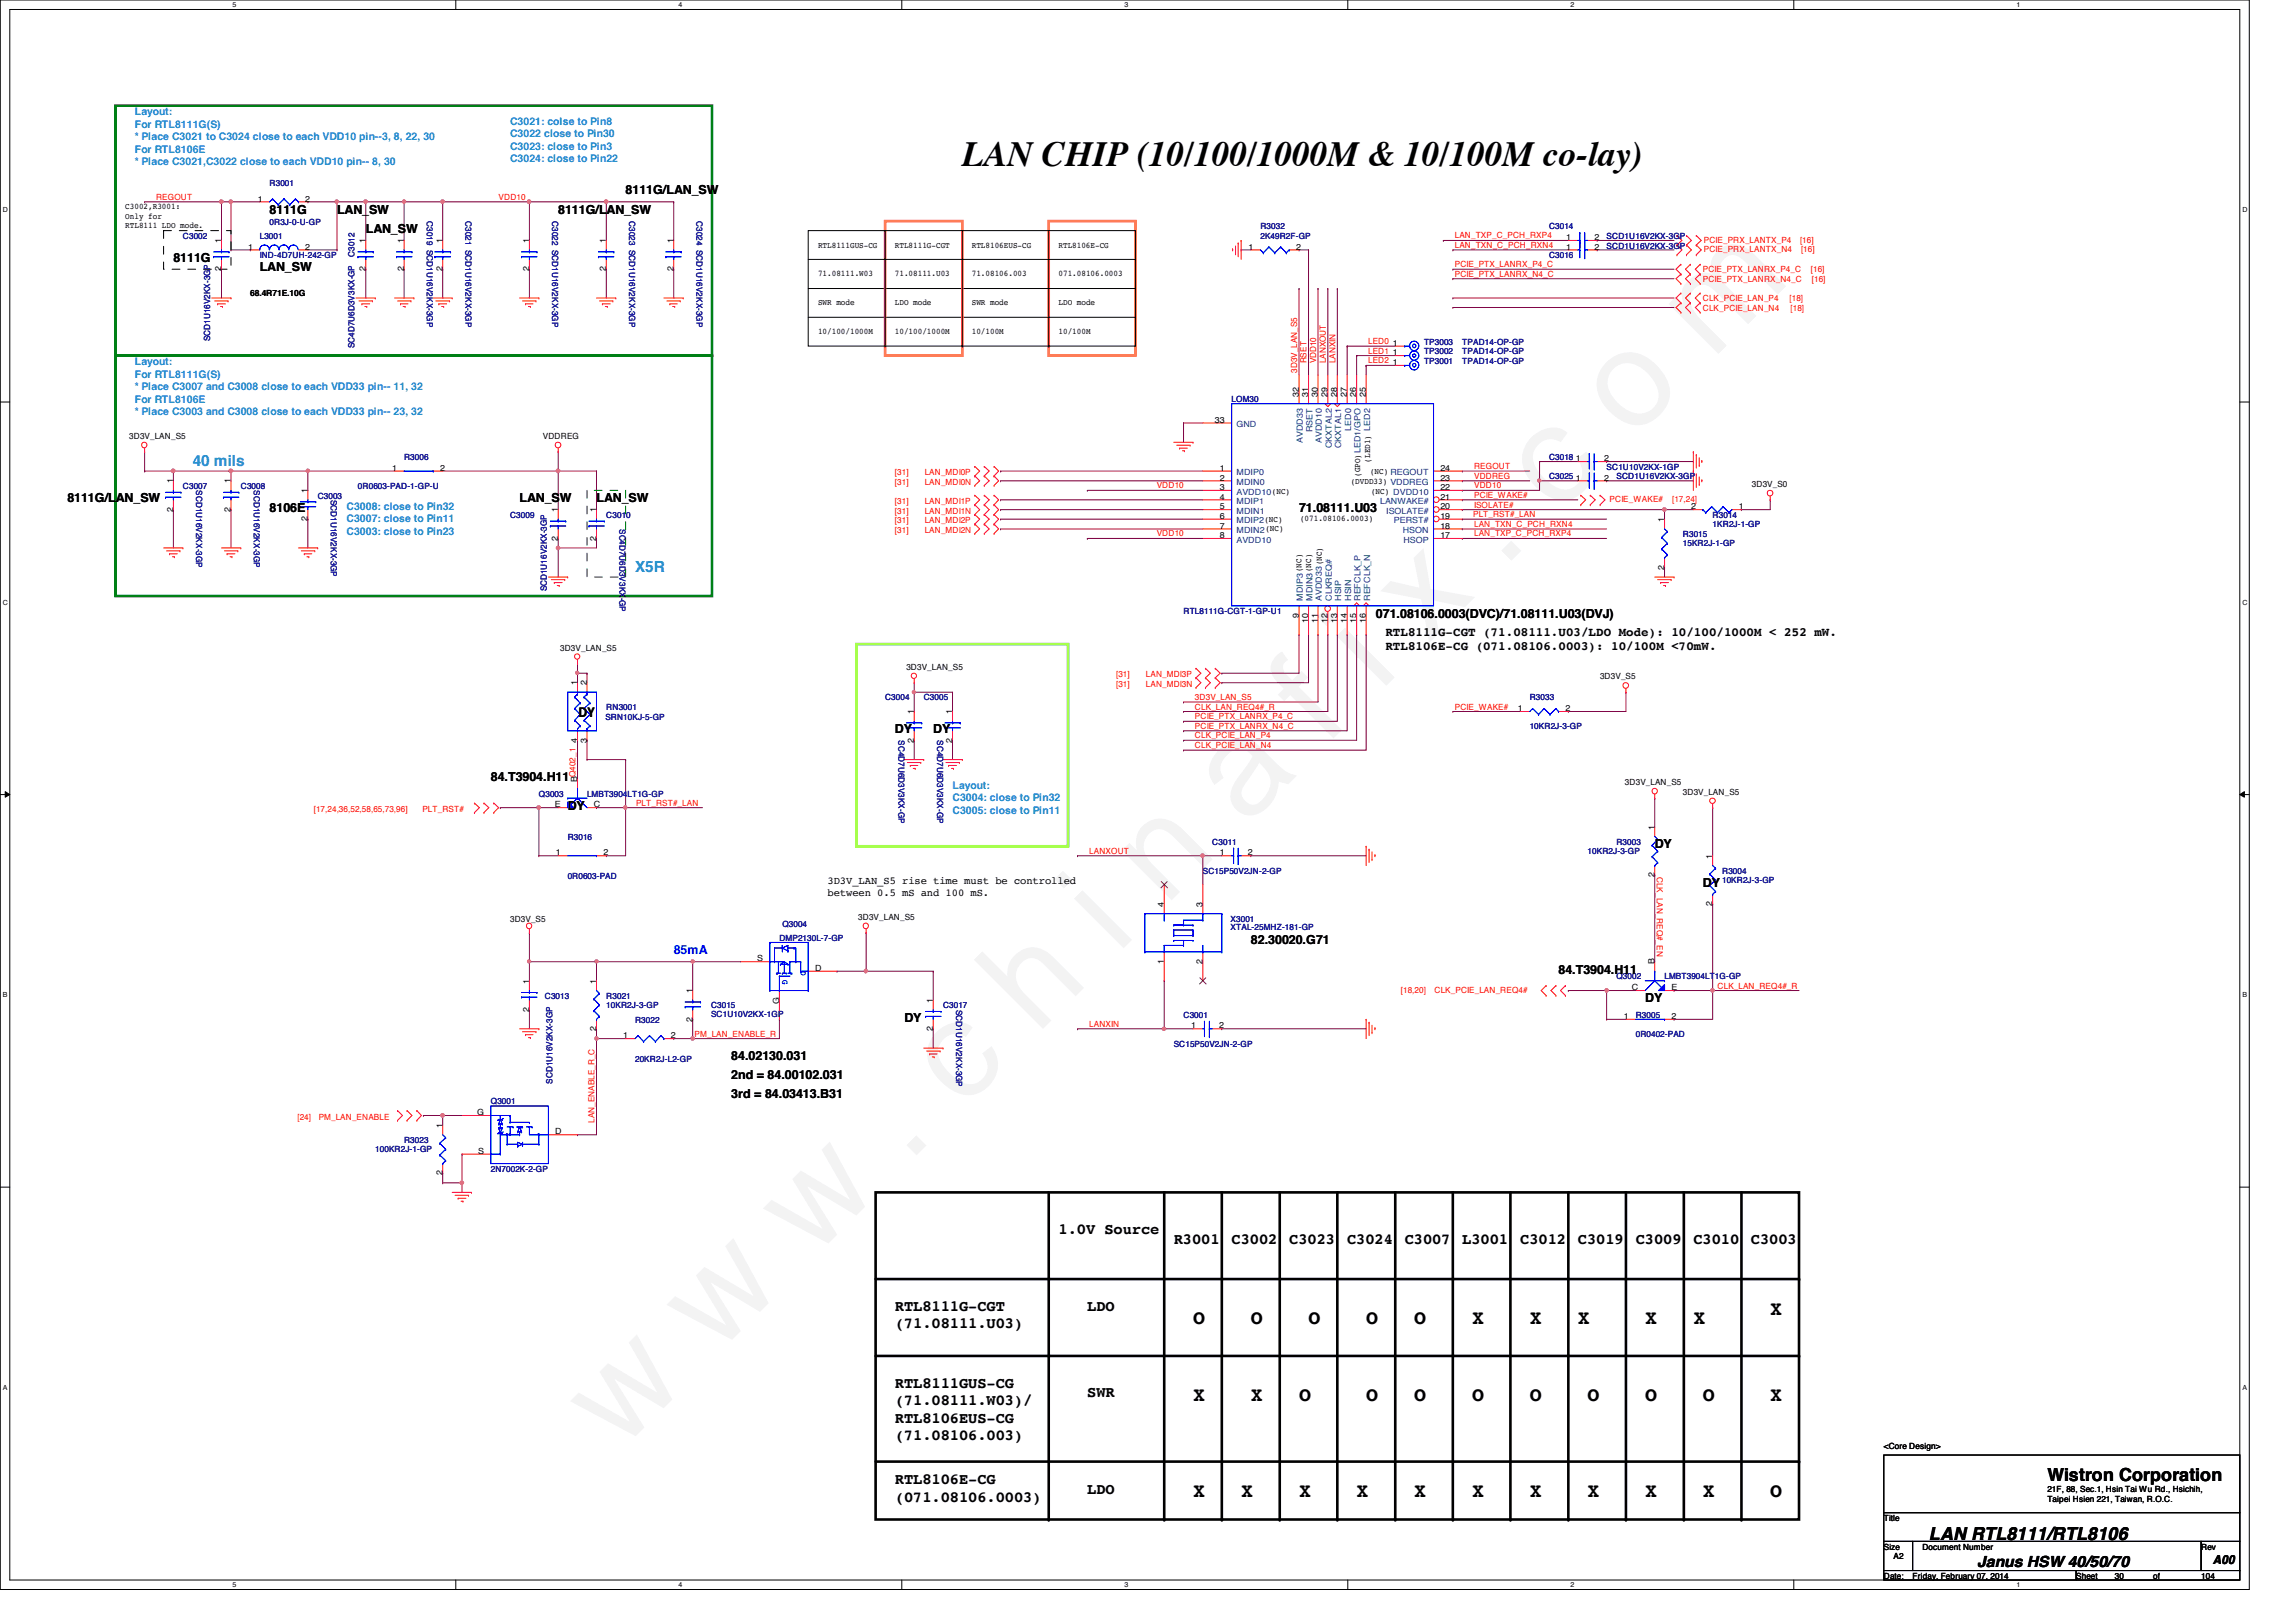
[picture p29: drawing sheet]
<svg xmlns="http://www.w3.org/2000/svg" width="297mm" height="210mm" viewBox="0 0 297 210" stroke-linecap="round" stroke-linejoin="round" font-family="sans-serif">
<defs><g id="words">
<text font-size="17.6" fill="#f0f" x="80.1" y="188" transform="rotate(-45 80.1 188)">w w w . c h i n a f i x . c o m</text>
<text font-size="4.6" x="124.5" y="21.5">LAN CHIP (10/100/1000M &amp; 10/100M co-lay)</text>
<g font-size="2.6">
<text x="154.3" y="171.4">O</text>
<text x="161.8" y="171.4">O</text>
<text x="169.3" y="171.4">O</text>
<text x="176.7" y="171.4">O</text>
<text x="183" y="171.4">O</text>
<text x="190.5" y="171.4">X</text>
<text x="197.9" y="171.4">X</text>
<text x="204.1" y="171.4">X</text>
<text x="212.9" y="171.4">X</text>
<text x="219.1" y="171.4">X</text>
<text x="229" y="170.1">X</text>
<text x="154.3" y="181.3">X</text>
<text x="161.8" y="181.3">X</text>
<text x="168.1" y="181.3">O</text>
<text x="176.7" y="181.3">O</text>
<text x="183" y="181.3">O</text>
<text x="190.5" y="181.3">O</text>
<text x="197.9" y="181.3">O</text>
<text x="205.4" y="181.3">O</text>
<text x="212.8" y="181.3">O</text>
<text x="220.3" y="181.3">O</text>
<text x="229" y="181.3">X</text>
<text x="154.3" y="193.8">X</text>
<text x="160.6" y="193.8">X</text>
<text x="168.1" y="193.8">X</text>
<text x="175.5" y="193.8">X</text>
<text x="183" y="193.8">X</text>
<text x="190.5" y="193.8">X</text>
<text x="197.9" y="193.8">X</text>
<text x="205.4" y="193.8">X</text>
<text x="212.9" y="193.8">X</text>
<text x="220.3" y="193.8">X</text>
<text x="229" y="193.8">O</text>
</g>
<g font-size="2.3">
<text x="264.9" y="191.7">Wistron Corporation</text>
<text x="249.6" y="199.3">LAN RTL8111/RTL8106</text>
</g>
<g font-size="2" fill="#0080ff">
<text x="24.9" y="60.3">40 mils</text>
<text x="82.2" y="74">X5R</text>
</g>
<g font-size="2">
<text x="74.8" y="92.8">DY</text>
<text x="136.9" y="159.7">1.0V Source</text>
<text x="151.8" y="161">R3001</text>
<text x="159.3" y="161">C3002</text>
<text x="166.8" y="161">C3023</text>
<text x="174.3" y="161">C3024</text>
<text x="181.7" y="161">C3007</text>
<text x="189.2" y="161">L3001</text>
<text x="196.7" y="161">C3012</text>
<text x="204.1" y="161">C3019</text>
<text x="211.6" y="161">C3009</text>
<text x="219.1" y="161">C3010</text>
<text x="226.5" y="161">C3003</text>
<text x="115.8" y="169.7">RTL8111G-CGT</text>
<text x="115.8" y="171.9">(71.08111.U03)</text>
<text x="140.7" y="169.7">LDO</text>
<text x="115.8" y="179.6">RTL8111GUS-CG</text>
<text x="115.8" y="181.9">(71.08111.W03)/</text>
<text x="115.8" y="184.1">RTL8106EUS-CG</text>
<text x="140.7" y="180.8">SWR</text>
<text x="115.8" y="186.4">(71.08106.003)</text>
<text x="115.8" y="192.1">RTL8106E-CG</text>
<text x="115.8" y="194.3">(071.08106.0003)</text>
<text x="140.7" y="193.3">LDO</text>
<text x="255.8" y="202.7">Janus HSW 40/50/70</text>
</g>
<g font-size="1.6">
<text x="34.9" y="27.6">8111G</text>
<text x="43.6" y="27.6">LAN_SW</text>
<text x="72.2" y="27.6">8111G/LAN_SW</text>
<text x="80.9" y="25.1">8111G/LAN_SW</text>
<text x="22.4" y="33.9">8111G</text>
<text x="33.6" y="35.1">LAN_SW</text>
<text x="47.3" y="30.1">LAN_SW</text>
<text x="8.7" y="65">8111G/LAN_SW</text>
<text x="67.2" y="65">LAN_SW</text>
<text x="77.2" y="65">LAN_SW</text>
<text x="34.9" y="66.2">8106E</text>
<text x="168.1" y="66.2">71.08111.U03</text>
<text x="178" y="79.9">071.08106.0003(DVC)/71.08111.U03(DVJ)</text>
<text x="179.2" y="82.3">RTL8111G-CGT (71.08111.U03/LDO Mode): 10/100/1000M &lt; 252 mW.</text>
<text x="179.2" y="84.1">RTL8106E-CG (071.08106.0003): 10/100M &lt;70mW.</text>
<text x="115.8" y="94.9">DY</text>
<text x="120.7" y="94.9">DY</text>
<text x="63.5" y="101.1">84.T3904.H11</text>
<text x="73.4" y="104.8">DY</text>
<text x="214.1" y="109.8">DY</text>
<text x="220.3" y="114.8">DY</text>
<text x="161.8" y="122.2">82.30020.G71</text>
<text x="201.6" y="126">84.T3904.H11</text>
<text x="212.8" y="129.7">DY</text>
<text x="94.6" y="137.2">84.02130.031</text>
<text x="117" y="132.2">DY</text>
<text x="94.6" y="139.7">2nd = 84.00102.031</text>
<text x="94.6" y="142.2">3rd = 84.03413.B31</text>
<text x="286.3" y="202.4">A00</text>
</g>
<text font-size="1.6" fill="#00f" x="87.2" y="123.5">85mA</text>
<g font-size="1.4" fill="#0080ff">
<text x="17.4" y="14.9">Layout:</text>
<text x="17.4" y="16.6">For RTL8111G(S)</text>
<text x="66" y="16.2">C3021: colse to Pin8</text>
<text x="66" y="17.8">C3022 close to Pin30</text>
<text x="17.4" y="18.2">* Place C3021 to C3024 close to each VDD10 pin--3, 8, 22, 30</text>
<text x="17.4" y="19.8">For RTL8106E</text>
<text x="17.4" y="21.4">* Place C3021,C3022 close to each VDD10 pin-- 8, 30</text>
<text x="66" y="19.4">C3023: close to Pin3</text>
<text x="66" y="21">C3024: close to Pin22</text>
<text x="17.4" y="47.3">Layout:</text>
<text x="17.4" y="48.9">For RTL8111G(S)</text>
<text x="17.4" y="50.5">* Place C3007 and C3008 close to each VDD33 pin-- 11, 32</text>
<text x="17.4" y="52.1">For RTL8106E</text>
<text x="17.4" y="53.7">* Place C3003 and C3008 close to each VDD33 pin-- 23, 32</text>
<text x="44.8" y="66">C3008: close to Pin32</text>
<text x="44.8" y="67.6">C3007: close to Pin11</text>
<text x="44.8" y="69.2">C3003: close to Pin23</text>
<text x="123.2" y="102.1">Layout:</text>
<text x="123.2" y="103.7">C3004: close to Pin32</text>
<text x="123.2" y="105.3">C3005: close to Pin11</text>
</g>
<g font-size="1.4">
<text x="107.1" y="114.4">3D3V_LAN_S5 rise time must be controlled</text>
<text x="107.1" y="115.9">between 0.5 mS and 100 mS.</text>
</g>
<g font-size="1.1">
<text x="16.2" y="27.1">C3002,R3001:</text>
<text x="16.2" y="28.3">Only for</text>
<text x="16.2" y="29.5">RTL8111 LDO mode.</text>
<text x="33.4" y="26.1">1</text>
<text x="39.5" y="26.1">2</text>
<text x="28.6" y="35.1" transform="rotate(-90 28.6 35.1)">2</text>
<text x="28.6" y="31.5" transform="rotate(-90 28.6 31.5)">1</text>
<text x="32.1" y="32.3">1</text>
<text x="39.5" y="32.3">2</text>
<text x="47.3" y="35.1" transform="rotate(-90 47.3 35.1)">2</text>
<text x="47.3" y="31.5" transform="rotate(-90 47.3 31.5)">1</text>
<text x="52.2" y="35.1" transform="rotate(-90 52.2 35.1)">2</text>
<text x="52.2" y="31.5" transform="rotate(-90 52.2 31.5)">1</text>
<text x="57.2" y="35.1" transform="rotate(-90 57.2 35.1)">2</text>
<text x="57.2" y="31.5" transform="rotate(-90 57.2 31.5)">1</text>
<text x="68.4" y="35.1" transform="rotate(-90 68.4 35.1)">2</text>
<text x="68.4" y="31.5" transform="rotate(-90 68.4 31.5)">1</text>
<text x="78.4" y="35.1" transform="rotate(-90 78.4 35.1)">2</text>
<text x="78.4" y="31.5" transform="rotate(-90 78.4 31.5)">1</text>
<text x="87.1" y="35.1" transform="rotate(-90 87.1 35.1)">2</text>
<text x="87.1" y="31.5" transform="rotate(-90 87.1 31.5)">1</text>
<text x="105.8" y="32">RTL8111GUS-CG</text>
<text x="105.8" y="35.8">71.08111.W03</text>
<text x="115.8" y="32">RTL8111G-CGT</text>
<text x="115.8" y="35.8">71.08111.U03</text>
<text x="125.7" y="32">RTL8106EUS-CG</text>
<text x="125.7" y="35.8">71.08106.003</text>
<text x="136.9" y="32">RTL8106E-CG</text>
<text x="136.9" y="35.8">071.08106.0003</text>
<text x="161.5" y="32.3">1</text>
<text x="167.7" y="32.3">2</text>
<text x="202.6" y="31.1">1</text>
<text x="202.6" y="32.3">1</text>
<text x="206.3" y="31.1">2</text>
<text x="206.3" y="32.3">2</text>
<text x="32.4" y="38.4">68.4R71E.10G</text>
<text x="105.8" y="39.5">SWR mode</text>
<text x="115.8" y="39.5">LDO mode</text>
<text x="125.7" y="39.5">SWR mode</text>
<text x="136.9" y="39.5">LDO mode</text>
<text x="105.8" y="43.2">10/100/1000M</text>
<text x="115.8" y="43.2">10/100/1000M</text>
<text x="125.7" y="43.2">10/100M</text>
<text x="136.9" y="43.2">10/100M</text>
<text x="180.2" y="47.2">1</text>
<text x="180.2" y="46">1</text>
<text x="180.2" y="44.7">1</text>
<text x="168" y="51.4" transform="rotate(-90 168 51.4)">32</text>
<text x="169.2" y="51.4" transform="rotate(-90 169.2 51.4)">31</text>
<text x="170.5" y="51.4" transform="rotate(-90 170.5 51.4)">30</text>
<text x="171.7" y="51.4" transform="rotate(-90 171.7 51.4)">29</text>
<text x="173" y="51.4" transform="rotate(-90 173 51.4)">28</text>
<text x="174.2" y="51.4" transform="rotate(-90 174.2 51.4)">27</text>
<text x="175.5" y="51.4" transform="rotate(-90 175.5 51.4)">26</text>
<text x="176.7" y="51.4" transform="rotate(-90 176.7 51.4)">25</text>
<text x="16.7" y="56.8">3D3V_LAN_S5</text>
<text x="70.2" y="56.8">VDDREG</text>
<text x="157.2" y="54.7">33</text>
<text x="177.2" y="59.9" transform="rotate(-90 177.2 59.9)">(LED1) LED2</text>
<text x="203.9" y="59.7">1</text>
<text x="207.5" y="59.7">2</text>
<text x="22.4" y="62.6" transform="rotate(-90 22.4 62.6)">1</text>
<text x="29.8" y="62.6" transform="rotate(-90 29.8 62.6)">1</text>
<text x="39.8" y="63.8" transform="rotate(-90 39.8 63.8)">1</text>
<text x="50.8" y="60.9">1</text>
<text x="56.9" y="60.9">2</text>
<text x="157.8" y="63.4">3</text>
<text x="157.8" y="60.9">1</text>
<text x="157.8" y="62.2">2</text>
<text x="157.8" y="64.6">4</text>
<text x="157.8" y="65.9">5</text>
<text x="174.7" y="62.7">(DVDD33) VDDREG</text>
<text x="176" y="61.7" transform="rotate(-90 176 61.7)">(GPO)LED1/GPO</text>
<text x="177.2" y="61.3">(NC) REGOUT</text>
<text x="177.4" y="63.9">(NC) DVDD10</text>
<text x="186.3" y="60.9">24</text>
<text x="186.3" y="62.2">23</text>
<text x="186.3" y="63.4">22</text>
<text x="186.3" y="65.9">20</text>
<text x="186.3" y="64.6">21</text>
<text x="203.9" y="62.2">1</text>
<text x="207.5" y="62.2">2</text>
<text x="218.8" y="65.9">2</text>
<text x="225" y="65.9">1</text>
<text x="226.6" y="63">3D3V_S0</text>
<text x="22.4" y="66.2" transform="rotate(-90 22.4 66.2)">2</text>
<text x="29.8" y="66.2" transform="rotate(-90 29.8 66.2)">2</text>
<text x="39.8" y="67.5" transform="rotate(-90 39.8 67.5)">2</text>
<text x="72.2" y="70" transform="rotate(-90 72.2 70)">2</text>
<text x="72.2" y="66.3" transform="rotate(-90 72.2 66.3)">1</text>
<text x="77.1" y="70" transform="rotate(-90 77.1 70)">2</text>
<text x="77.1" y="66.3" transform="rotate(-90 77.1 66.3)">1</text>
<text x="157.8" y="69.6">8</text>
<text x="157.8" y="67.1">6</text>
<text x="157.8" y="68.4">7</text>
<text x="168.2" y="67.4">(071.08106.0003)</text>
<text x="186.3" y="69.6">17</text>
<text x="186.3" y="68.4">18</text>
<text x="186.3" y="67.1">19</text>
<text x="215.3" y="67.6" transform="rotate(-90 215.3 67.6)">1</text>
<text x="215.3" y="73.7" transform="rotate(-90 215.3 73.7)">2</text>
<text x="168" y="79.9" transform="rotate(-90 168 79.9)">9</text>
<text x="169.2" y="80.6" transform="rotate(-90 169.2 80.6)">10</text>
<text x="170.5" y="80.6" transform="rotate(-90 170.5 80.6)">11</text>
<text x="171.7" y="80.6" transform="rotate(-90 171.7 80.6)">12</text>
<text x="173" y="80.6" transform="rotate(-90 173 80.6)">13</text>
<text x="174.2" y="80.6" transform="rotate(-90 174.2 80.6)">14</text>
<text x="175.5" y="80.6" transform="rotate(-90 175.5 80.6)">15</text>
<text x="176.7" y="80.6" transform="rotate(-90 176.7 80.6)">16</text>
<text x="72.5" y="84.2">3D3V_LAN_S5</text>
<text x="74.7" y="88.7" transform="rotate(-90 74.7 88.7)">1</text>
<text x="75.9" y="88.7" transform="rotate(-90 75.9 88.7)">2</text>
<text x="117.3" y="86.7">3D3V_LAN_S5</text>
<text x="207" y="87.9">3D3V_S5</text>
<text x="118.2" y="92.5" transform="rotate(-90 118.2 92.5)">1</text>
<text x="123.2" y="92.5" transform="rotate(-90 123.2 92.5)">1</text>
<text x="196.4" y="92">1</text>
<text x="202.5" y="92">2</text>
<text x="74.7" y="101.1" transform="rotate(-90 74.7 101.1)">BQ402_1</text>
<text x="74.7" y="96.1" transform="rotate(-90 74.7 96.1)">4</text>
<text x="75.9" y="96.1" transform="rotate(-90 75.9 96.1)">3</text>
<text x="118.2" y="96.1" transform="rotate(-90 118.2 96.1)">2</text>
<text x="123.2" y="96.1" transform="rotate(-90 123.2 96.1)">2</text>
<text x="210.2" y="101.6">3D3V_LAN_S5</text>
<text x="71.8" y="104.5">E</text>
<text x="76.8" y="104.5">C</text>
<text x="214" y="107.4" transform="rotate(-90 214 107.4)">1</text>
<text x="217.7" y="102.9">3D3V_LAN_S5</text>
<text x="71.9" y="110.7">1</text>
<text x="78.1" y="110.7">2</text>
<text x="157.8" y="110.7">1</text>
<text x="161.5" y="110.7">2</text>
<text x="214" y="113.5" transform="rotate(-90 214 113.5)">2</text>
<text x="221.5" y="111.1" transform="rotate(-90 221.5 111.1)">1</text>
<text x="66" y="119.3">3D3V_S5</text>
<text x="111" y="119">3D3V_LAN_S5</text>
<text x="150.6" y="117.3" transform="rotate(-90 150.6 117.3)">4</text>
<text x="155.6" y="117.3" transform="rotate(-90 155.6 117.3)">3</text>
<text x="221.5" y="117.3" transform="rotate(-90 221.5 117.3)">2</text>
<text x="98" y="124.4">S</text>
<text x="105.4" y="125.6">D</text>
<text x="150.6" y="124.7" transform="rotate(-90 150.6 124.7)">1</text>
<text x="155.6" y="124.7" transform="rotate(-90 155.6 124.7)">2</text>
<text x="214" y="124.8" transform="rotate(-90 214 124.8)">B</text>
<text x="68.4" y="130.9" transform="rotate(-90 68.4 130.9)">2</text>
<text x="68.4" y="127.3" transform="rotate(-90 68.4 127.3)">1</text>
<text x="77.1" y="127.3" transform="rotate(-90 77.1 127.3)">1</text>
<text x="89.6" y="128.5" transform="rotate(-90 89.6 128.5)">1</text>
<text x="100.8" y="130" transform="rotate(-90 100.8 130)">G</text>
<text x="120.7" y="129.8" transform="rotate(-90 120.7 129.8)">1</text>
<text x="210.1" y="131.9">1</text>
<text x="211.1" y="128.1">C</text>
<text x="216.2" y="128.1">E</text>
<text x="216.2" y="131.9">2</text>
<text x="77.1" y="133.4" transform="rotate(-90 77.1 133.4)">2</text>
<text x="80.6" y="134.4">1</text>
<text x="86.8" y="134.4">2</text>
<text x="89.6" y="132.2" transform="rotate(-90 89.6 132.2)">2</text>
<text x="120.7" y="133.4" transform="rotate(-90 120.7 133.4)">2</text>
<text x="154.1" y="133.1">1</text>
<text x="157.7" y="133.1">2</text>
<text x="57.2" y="146" transform="rotate(-90 57.2 146)">1</text>
<text x="61.7" y="144.3">G</text>
<text x="61.8" y="149.3">S</text>
<text x="71.8" y="146.8">D</text>
<text x="57.2" y="152.1" transform="rotate(-90 57.2 152.1)">2</text>
<text x="243.7" y="187.5">&lt;Core Design&gt;</text>
<text x="243.7" y="196.8">Title</text>
<text x="264.9" y="193.1">21F, 88, Sec.1, Hsin Tai Wu Rd., Hsichih,</text>
<text x="264.9" y="194.4">Taipei Hsien 221, Taiwan, R.O.C.</text>
<text x="243.7" y="200.5">Size</text>
<text x="245" y="201.8">A2</text>
<text x="248.7" y="200.5">Document Number</text>
<text x="284.8" y="200.5">Rev</text>
<text x="243.7" y="204.3">Date:</text>
<text x="247.4" y="204.3">Friday, February 07, 2014</text>
<text x="268.6" y="204.3">Sheet</text>
<text x="273.6" y="204.3">30</text>
<text x="278.6" y="204.3">of</text>
<text x="284.8" y="204.3">104</text>
</g>
<g font-size="1.1" fill="#f00">
<text x="20.2" y="25.9">REGOUT</text>
<text x="64.5" y="25.9">VDD10</text>
<text x="188.2" y="32.1">LAN_TXN_C_PCH_RXN4</text>
<text x="188.2" y="30.9">LAN_TXP_C_PCH_RXP4</text>
<text x="188.2" y="35.8">PCIE_PTX_LANRX_N4_C</text>
<text x="188.2" y="34.6">PCIE_PTX_LANRX_P4_C</text>
<text x="220.3" y="35.3">PCIE_PTX_LANRX_P4_C</text>
<text x="220.4" y="31.4">PCIE_PRX_LANTX_P4</text>
<text x="220.4" y="32.6">PCIE_PRX_LANTX_N4</text>
<text x="232.9" y="31.4">[16]</text>
<text x="233" y="32.6">[16]</text>
<text x="234.3" y="35.3">[16]</text>
<text x="220.3" y="36.5">PCIE_PTX_LANRX_N4_C</text>
<text x="220.3" y="40.3">CLK_PCIE_LAN_N4</text>
<text x="220.3" y="39">CLK_PCIE_LAN_P4</text>
<text x="231.5" y="39">[18]</text>
<text x="231.6" y="40.3">[18]</text>
<text x="234.4" y="36.5">[16]</text>
<text x="169" y="47" transform="rotate(-90 169 47)">RSET</text>
<text x="170.3" y="47" transform="rotate(-90 170.3 47)">VDD10</text>
<text x="171.5" y="47" transform="rotate(-90 171.5 47)">LANXOUT</text>
<text x="172.8" y="47" transform="rotate(-90 172.8 47)">LANXIN</text>
<text x="177" y="47">LED2</text>
<text x="177" y="44.5">LED0</text>
<text x="177" y="45.8">LED1</text>
<text x="167.8" y="48.3" transform="rotate(-90 167.8 48.3)">3D3V_LAN_S5</text>
<text x="115.8" y="65.3">[31]</text>
<text x="115.8" y="62.8">[31]</text>
<text x="115.8" y="61.5">[31]</text>
<text x="119.6" y="65.3">LAN_MDI1P</text>
<text x="119.6" y="62.8">LAN_MDI0N</text>
<text x="119.6" y="61.5">LAN_MDI0P</text>
<text x="149.6" y="63.2">VDD10</text>
<text x="190.7" y="62">VDDREG</text>
<text x="190.7" y="65.7">ISOLATE#</text>
<text x="190.7" y="60.7">REGOUT</text>
<text x="190.7" y="64.4">PCIE_WAKE#</text>
<text x="190.7" y="63.2">VDD10</text>
<text x="208.2" y="65">PCIE_WAKE#</text>
<text x="216.3" y="65">[17,24]</text>
<text x="115.8" y="66.5">[31]</text>
<text x="115.8" y="67.7">[31]</text>
<text x="115.8" y="69">[31]</text>
<text x="119.6" y="66.5">LAN_MDI1N</text>
<text x="119.6" y="67.7">LAN_MDI2P</text>
<text x="119.6" y="69">LAN_MDI2N</text>
<text x="149.6" y="69.4">VDD10</text>
<text x="190.6" y="66.9">PLT_RST#_LAN</text>
<text x="190.7" y="69.4">LAN_TXP_C_PCH_RXP4</text>
<text x="190.7" y="68.2">LAN_TXN_C_PCH_RXN4</text>
<text x="144.4" y="87.7">[31]</text>
<text x="144.4" y="88.9">[31]</text>
<text x="148.2" y="87.7">LAN_MDI3P</text>
<text x="148.2" y="88.9">LAN_MDI3N</text>
<text x="154.6" y="94.3">PCIE_PTX_LANRX_N4_C</text>
<text x="154.6" y="93.1">PCIE_PTX_LANRX_P4_C</text>
<text x="154.6" y="95.5">CLK_PCIE_LAN_P4</text>
<text x="154.6" y="91.8">CLK_LAN_REQ4#_R</text>
<text x="154.6" y="90.6">3D3V_LAN_S5</text>
<text x="188.2" y="91.8">PCIE_WAKE#</text>
<text x="154.6" y="96.8">CLK_PCIE_LAN_N4</text>
<text x="40.6" y="105.1">[17,24,36,52,58,65,73,96]</text>
<text x="54.6" y="105.1">PLT_RST#</text>
<text x="82.3" y="104.3">PLT_RST#_LAN</text>
<text x="140.9" y="110.5">LANXOUT</text>
<text x="214.3" y="113.5" transform="rotate(90 214.3 113.5)">CLK_LAN_REQ#_EN</text>
<text x="181.2" y="128.5">[18,20]</text>
<text x="185.6" y="128.5">CLK_PCIE_LAN_REQ4#</text>
<text x="222.2" y="127.9">CLK_LAN_REQ4#_R</text>
<text x="89.9" y="134.2">PM_LAN_ENABLE_R</text>
<text x="140.9" y="132.9">LANXIN</text>
<text x="38.5" y="144.9">[24]</text>
<text x="41.2" y="144.9">PM_LAN_ENABLE</text>
<text x="76.9" y="145.3" transform="rotate(-90 76.9 145.3)">LAN_ENABLE_R_C</text>
</g>
<g font-size="1.1" fill="#000080">
<text x="34.9" y="24.1">R3001</text>
<text x="34.9" y="29.2">0R3J-0-U-GP</text>
<text x="55.2" y="28.6" transform="rotate(90 55.2 28.6)">C3019 SCD1U16V2KX-3GP</text>
<text x="60.2" y="28.6" transform="rotate(90 60.2 28.6)">C3021 SCD1U16V2KX-3GP</text>
<text x="71.5" y="28.6" transform="rotate(90 71.5 28.6)">C3022 SCD1U16V2KX-3GP</text>
<text x="81.4" y="28.6" transform="rotate(90 81.4 28.6)">C3023 SCD1U16V2KX-3GP</text>
<text x="90.1" y="28.6" transform="rotate(90 90.1 28.6)">C3024 SCD1U16V2KX-3GP</text>
<text x="163.1" y="29.7">R3032</text>
<text x="200.4" y="29.7">C3014</text>
<text x="23.7" y="30.9">C3002</text>
<text x="33.6" y="30.9">L3001</text>
<text x="33.6" y="33.4">IND-4D7UH-242-GP</text>
<text x="45.8" y="33.2" transform="rotate(-90 45.8 33.2)">C3012</text>
<text x="163.1" y="30.9">2K49R2F-GP</text>
<text x="200.4" y="33.4">C3016</text>
<text x="207.9" y="30.9">SCD1U16V2KX-3GP</text>
<text x="207.9" y="32.2">SCD1U16V2KX-3GP</text>
<text x="27.2" y="44.2" transform="rotate(-90 27.2 44.2)">SCD1U16V2KX-3GP</text>
<text x="45.8" y="45" transform="rotate(-90 45.8 45)">SC4D7U6D3V3KX-GP</text>
<text x="184.2" y="47.1">TP3001</text>
<text x="184.2" y="45.8">TP3002</text>
<text x="184.2" y="44.6">TP3003</text>
<text x="189.2" y="47.1">TPAD14-OP-GP</text>
<text x="189.2" y="45.8">TPAD14-OP-GP</text>
<text x="189.2" y="44.6">TPAD14-OP-GP</text>
<text x="159.3" y="52.1">LOM30</text>
<text x="52.3" y="59.5">R3006</text>
<text x="200.4" y="59.5">C3018</text>
<text x="23.7" y="63.3">C3007</text>
<text x="25.4" y="63.5" transform="rotate(90 25.4 63.5)">SCD1U16V2KX-3GP</text>
<text x="31.2" y="63.3">C3008</text>
<text x="32.8" y="63.5" transform="rotate(90 32.8 63.5)">SCD1U16V2KX-3GP</text>
<text x="41.1" y="64.5">C3003</text>
<text x="42.8" y="64.7" transform="rotate(90 42.8 64.7)">SCD1U16V2KX-3GP</text>
<text x="46.3" y="63.3">0R0603-PAD-1-GP-U</text>
<text x="200.4" y="62">C3025</text>
<text x="207.9" y="60.8">SC1U10V2KX-1GP</text>
<text x="209.1" y="62">SCD1U16V2KX-3GP</text>
<text x="66" y="67">C3009</text>
<text x="78.4" y="67">C3010</text>
<text x="80.1" y="68.5" transform="rotate(90 80.1 68.5)">SC4D7U6D3V3KX-GP</text>
<text x="217.7" y="69.5">R3015</text>
<text x="217.7" y="70.6">15KR2J-1-GP</text>
<text x="221.6" y="67">R3014</text>
<text x="221.6" y="68.2">1KR2J-1-GP</text>
<text x="70.7" y="76.5" transform="rotate(-90 70.7 76.5)">SCD1U16V2KX-3GP</text>
<text x="153.1" y="79.5">RTL8111G-CGT-1-GP-U1</text>
<text x="78.3" y="93.1">SRN10KJ-5-GP</text>
<text x="78.4" y="91.9">RN3001</text>
<text x="114.5" y="90.6">C3004</text>
<text x="116.2" y="95.8" transform="rotate(90 116.2 95.8)">SC4D7U6D3V3KX-GP</text>
<text x="119.5" y="90.6">C3005</text>
<text x="121.2" y="95.8" transform="rotate(90 121.2 95.8)">SC4D7U6D3V3KX-GP</text>
<text x="197.9" y="90.6">R3033</text>
<text x="197.9" y="94.4">10KR2J-3-GP</text>
<text x="69.7" y="103.1">Q3003</text>
<text x="75.9" y="103.1">LMBT3904LT1G-GP</text>
<text x="73.4" y="108.7">R3016</text>
<text x="73.4" y="113.8">0R0603-PAD</text>
<text x="155.6" y="113.1">SC15P50V2JN-2-GP</text>
<text x="156.8" y="109.3">C3011</text>
<text x="205.4" y="110.6">10KR2J-3-GP</text>
<text x="209.1" y="109.3">R3003</text>
<text x="222.8" y="113.1">R3004</text>
<text x="159.2" y="119.3">X3001</text>
<text x="222.8" y="114.3">10KR2J-3-GP</text>
<text x="100.8" y="121.8">DMP2130L-7-GP</text>
<text x="101.2" y="120">Q3004</text>
<text x="159.2" y="120.4">XTAL-25MHZ-181-GP</text>
<text x="70.5" y="129.2">C3013</text>
<text x="78.4" y="129.2">R3021</text>
<text x="78.4" y="130.5">10KR2J-3-GP</text>
<text x="92" y="130.5">C3015</text>
<text x="92" y="131.6">SC1U10V2KX-1GP</text>
<text x="122" y="130.5">C3017</text>
<text x="123.7" y="130.7" transform="rotate(90 123.7 130.7)">SCD1U16V2KX-3GP</text>
<text x="153.1" y="131.7">C3001</text>
<text x="209.1" y="126.7">Q3002</text>
<text x="211.6" y="131.7">R3005</text>
<text x="215.3" y="126.7">LMBT3904LT1G-GP</text>
<text x="82.2" y="132.3">R3022</text>
<text x="82.2" y="137.5">20KR2J-L2-GP</text>
<text x="151.8" y="135.5">SC15P50V2JN-2-GP</text>
<text x="211.6" y="134.2">0R0402-PAD</text>
<text x="63.5" y="142.9">Q3001</text>
<text x="71.5" y="140.3" transform="rotate(-90 71.5 140.3)">SCD1U16V2KX-3GP</text>
<text x="48.6" y="149.1">100KR2J-1-GP</text>
<text x="52.3" y="147.9">R3023</text>
<text x="63.5" y="151.6">2N7002K-2-GP</text>
</g>
<g font-size="1.1" fill="#004080">
<text x="160" y="55.3">GND</text>
<text x="168.6" y="57.4" transform="rotate(-90 168.6 57.4)">AVDD33</text>
<text x="169.8" y="56" transform="rotate(-90 169.8 56)">RSET</text>
<text x="171" y="57.4" transform="rotate(-90 171 57.4)">AVDD10</text>
<text x="172.3" y="58" transform="rotate(-90 172.3 58)">CKXTAL2</text>
<text x="173.5" y="58" transform="rotate(-90 173.5 58)">CKXTAL1</text>
<text x="174.8" y="55.8" transform="rotate(-90 174.8 55.8)">LED0</text>
<text x="160" y="64">AVDD10(NC)</text>
<text x="160" y="61.5">MDIP0</text>
<text x="160" y="62.8">MDIN0</text>
<text x="160" y="65.2">MDIP1</text>
<text x="178.6" y="65.2">LANWAKE#</text>
<text x="160" y="66.5">MDIN1</text>
<text x="160" y="70.2">AVDD10</text>
<text x="160" y="67.7">MDIP2(NC)</text>
<text x="160" y="69">MDIN2(NC)</text>
<text x="179.3" y="66.5">ISOLATE#</text>
<text x="180.3" y="67.7">PERST#</text>
<text x="181.5" y="69">HSON</text>
<text x="181.6" y="70.2">HSOP</text>
<text x="168.6" y="77.8" transform="rotate(-90 168.6 77.8)">MDIP3(NC)</text>
<text x="169.8" y="77.8" transform="rotate(-90 169.8 77.8)">MDIN3(NC)</text>
<text x="171" y="77.8" transform="rotate(-90 171 77.8)">AVDD33(NC)</text>
<text x="172.3" y="77.8" transform="rotate(-90 172.3 77.8)">CLKREQ#</text>
<text x="173.5" y="77.8" transform="rotate(-90 173.5 77.8)">HSIP</text>
<text x="174.8" y="77.8" transform="rotate(-90 174.8 77.8)">HSIN</text>
<text x="176" y="77.8" transform="rotate(-90 176 77.8)">REFCLK_P</text>
<text x="177.2" y="77.8" transform="rotate(-90 177.2 77.8)">REFCLK_N</text>
</g>
<g font-size="1.1" fill="#00f">
<text x="103.6" y="125.7" transform="rotate(90 103.6 125.7)">D</text>
<text x="101.2" y="126.8" transform="rotate(90 101.2 126.8)">G</text>
</g>
<g font-size=".9">
<text x="30.1" y=".9">5</text>
<text x="87.8" y=".9">4</text>
<text x="145.5" y=".9">3</text>
<text x="203.2" y=".9">2</text>
<text x="260.9" y=".9">1</text>
<text x=".4" y="27.4">D</text>
<text x="290.1" y="27.4">D</text>
<text x=".4" y="78.2">C</text>
<text x="290.1" y="78.2">C</text>
<text x=".4" y="129">B</text>
<text x="290.1" y="129">B</text>
<text x=".4" y="179.8">A</text>
<text x="290.1" y="179.8">A</text>
<text x="30.1" y="205.4">5</text>
<text x="87.8" y="205.4">4</text>
<text x="145.5" y="205.4">3</text>
<text x="203.2" y="205.4">2</text>
<text x="260.9" y="205.4">1</text>
</g>
</g></defs>
<path d="M0 0h291v205.7h-291zM1.3 1.2h288.5v203.3h-288.5z" fill="none" stroke="#000" stroke-width=".13"/>
<g fill="#fff">
<path d="M30.1 .1h.5v1h-.5z"/>
<path d="M30.1 204.6h.5v1h-.5z"/>
</g>
<path d="M59 0v1.2M59 204.5v1.2" fill="none" stroke="#000" stroke-width=".13"/>
<g fill="#fff">
<path d="M87.8 .1h.5v1h-.5z"/>
<path d="M87.8 204.6h.5v1h-.5z"/>
</g>
<path d="M116.7 0v1.2M116.7 204.5v1.2" fill="none" stroke="#000" stroke-width=".13"/>
<g fill="#fff">
<path d="M145.5 .1h.5v1h-.5z"/>
<path d="M145.5 204.6h.5v1h-.5z"/>
</g>
<path d="M174.4 0v1.2M174.4 204.5v1.2" fill="none" stroke="#000" stroke-width=".13"/>
<g fill="#fff">
<path d="M203.2 .1h.5v1h-.5z"/>
<path d="M203.2 204.6h.5v1h-.5z"/>
</g>
<path d="M232.1 0v1.2M232.1 204.5v1.2" fill="none" stroke="#000" stroke-width=".13"/>
<g fill="#fff">
<path d="M260.9 .1h.5v1h-.5z"/>
<path d="M260.9 204.6h.5v1h-.5z"/>
<path d="M.4 26.6h.6v1h-.6z"/>
<path d="M290.1 26.6h.6v1h-.6z"/>
<path d="M.4 77.4h.6v1h-.6z"/>
<path d="M290.1 77.4h.6v1h-.6z"/>
</g>
<path d="M0 52h1.3M289.8 52h1.2" fill="none" stroke="#000" stroke-width=".13"/>
<g fill="#fff">
<path d="M.4 128.2h.6v1h-.6z"/>
<path d="M290.1 128.2h.6v1h-.6z"/>
</g>
<path d="M0 102.8h1.3M.7 102.4l.6 .4-.6 .4zM289.8 102.8l.6-.4v.8zM289.8 102.8h1.2" fill="none" stroke="#000" stroke-width=".13"/>
<path d="M.7 102.4l.6 .4-.6 .4zM289.8 102.8l.6-.4v.8z" fill="#000"/>
<g fill="#fff">
<path d="M.4 179h.5v1h-.5z"/>
<path d="M290.1 179h.6v1h-.6z"/>
</g>
<path d="M0 153.6h1.3M289.8 153.6h1.2" fill="none" stroke="#000" stroke-width=".13"/>
<g fill="none" stroke="#800040" stroke-width=".13">
<path d="M64.7 104.5h.1M64.7 104.5h5M54.8 144.4h.1M54.8 144.4h2.5M57.3 153.1h.1M57.3 151.8h.1M57.3 144.4h.1M57.3 153.1h2.5M57.3 144.4v1.2M57.3 151.8v1.3M59.8 149.4h.1M59.8 153.1h.1"/>
<path d="M59.8 149.4v4.9"/>
</g>
<path d="M59.6 152.9h.3l.1 .1-.1 .2-.2 .1-.1-.1z" fill-rule="evenodd" fill="#f0f"/>
<path d="M59.6 152.9h.3l.1 .1-.1 .2-.2 .1-.1-.1z" fill="none" stroke="#f0f" stroke-width=".13"/>
<path d="M57.3 144.4h.1M57.3 144.4h2.5" fill="none" stroke="#800040" stroke-width=".13"/>
<path d="M57.1 144.2h.3l.1 .1-.1 .2-.2 .1-.1-.1z" fill-rule="evenodd" fill="#f0f"/>
<path d="M57.1 144.2h.3l.1 .1-.1 .2-.2 .1-.1-.1z" fill="none" stroke="#f0f" stroke-width=".13"/>
<g fill="none" stroke="#800040" stroke-width=".13">
<path d="M28.7 34.8h.1M28.7 34.8v3.8M52.3 34.8h.1M52.3 34.8v3.8M57.3 34.8h.1M57.3 34.8v3.8M188 39.8h28.6M188 38.6h28.6M188 36.1h28.6M188 34.8h28.6M22.4 66h.1M22.4 66v4.9"/>
<path d="M29.9 61h.1M29.9 61v1.2"/>
</g>
<path d="M29.7 60.8h.3l.1 .1-.1 .2-.2 .1-.1-.1z" fill-rule="evenodd" fill="#f0f"/>
<path d="M29.7 60.8h.3l.1 .1-.1 .2-.2 .1-.1-.1z" fill="none" stroke="#f0f" stroke-width=".13"/>
<path d="M18.7 61h.1M18.7 61h11.2M22.4 61h.1" fill="none" stroke="#800040" stroke-width=".13"/>
<path d="M22.2 60.8h.4v.1v.2l-.2 .1-.2-.1z" fill-rule="evenodd" fill="#f0f"/>
<path d="M22.2 60.8h.4v.1v.2l-.2 .1-.2-.1z" fill="none" stroke="#f0f" stroke-width=".13"/>
<path d="M57.3 26.1h.1M57.3 26.1h11.2M57.3 26.1v5M22.4 61h.1M22.4 61v1.2M29.9 66h.1M29.9 66v4.9" fill="none" stroke="#800040" stroke-width=".13"/>
<path d="M57.1 25.9h.3l.1 .2-.1 .2h-.2h-.1z" fill-rule="evenodd" fill="#f0f"/>
<path d="M57.1 25.9h.3l.1 .2-.1 .2h-.2h-.1z" fill="none" stroke="#f0f" stroke-width=".13"/>
<path d="M29.9 26.1h.1M29.9 26.1h3.7M18.7 58.5h.1M18.7 58.5v2.5M39.8 61h.1M39.8 61h11.3" fill="none" stroke="#800040" stroke-width=".13"/>
<path d="M39.7 60.8h.3v.1v.2l-.2 .1-.1-.1z" fill-rule="evenodd" fill="#f0f"/>
<path d="M39.7 60.8h.3v.1v.2l-.2 .1-.1-.1z" fill="none" stroke="#f0f" stroke-width=".13"/>
<path d="M43.6 26.1h.1M43.6 26.1h3.7M47.3 26.1h.1M47.3 26.1v5M52.3 26.1h.1M52.3 26.1h5" fill="none" stroke="#800040" stroke-width=".13"/>
<path d="M52.1 25.9h.3l.1 .2-.1 .2h-.1h-.2z" fill-rule="evenodd" fill="#f0f"/>
<path d="M52.1 25.9h.3l.1 .2-.1 .2h-.1h-.2z" fill="none" stroke="#f0f" stroke-width=".13"/>
<path d="M29.9 32.3h.1M29.9 26.1v6.2" fill="none" stroke="#800040" stroke-width=".13"/>
<path d="M29.7 25.9h.3l.1 .2-.1 .2h-.2h-.1z" fill-rule="evenodd" fill="#f0f"/>
<path d="M29.7 25.9h.3l.1 .2-.1 .2h-.2h-.1z" fill="none" stroke="#f0f" stroke-width=".13"/>
<path d="M28.7 26.1h.1M28.7 26.1h1.2M29.9 32.3h2.5M32.4 32.3h.1" fill="none" stroke="#800040" stroke-width=".13"/>
<path d="M28.5 25.9h.3l.1 .2-.1 .2h-.2h-.1z" fill-rule="evenodd" fill="#f0f"/>
<path d="M28.5 25.9h.3l.1 .2-.1 .2h-.2h-.1z" fill="none" stroke="#f0f" stroke-width=".13"/>
<path d="M18.7 26.1h.1M18.7 26.1h10M28.7 26.1h.1M28.7 26.1v5M39.8 32.3h3.8M43.6 32.3h.1M43.6 26.1h.1M43.6 26.1v6.2" fill="none" stroke="#800040" stroke-width=".13"/>
<path d="M43.4 25.9h.3l.1 .2-.1 .2h-.1h-.2z" fill-rule="evenodd" fill="#f0f"/>
<path d="M43.4 25.9h.3l.1 .2-.1 .2h-.1h-.2z" fill="none" stroke="#f0f" stroke-width=".13"/>
<path d="M39.8 26.1h.1M39.8 26.1h3.8M47.3 34.8h.1M47.3 26.1h.1M47.3 26.1h5M47.3 34.8v3.8M52.3 26.1h.1M52.3 26.1v5M39.8 67.2h.1M39.8 67.2v3.7M57.3 61h14.9" fill="none" stroke="#800040" stroke-width=".13"/>
<path d="M47.1 25.9h.4v.2v.2h-.2h-.2z" fill-rule="evenodd" fill="#f0f"/>
<path d="M47.1 25.9h.4v.2v.2h-.2h-.2z" fill="none" stroke="#f0f" stroke-width=".13"/>
<path d="M29.9 61h.1M29.9 61h9.9M39.8 61h.1M39.8 61v2.5" fill="none" stroke="#800040" stroke-width=".13"/>
<g fill="none" stroke="#f00" stroke-width=".13">
<path d="M27.4 38.6h2.5M27.8 38.9h1.7M28.1 39.3h.1M28.1 39.3h1.1M28.5 39.7h.3M28.7 31.1v1.2M28.7 33.6v1.2M28.8 39.7h.1M29.5 38.9h.1M29.9 38.6h.1M32.4 32.3h1.2M38.6 32.3h1.2"/>
<path d="M46.1 38.6h2.5M46.4 38.9h1.8M46.8 39.3h.1M46.8 39.3h1M47.2 39.7h.3M47.5 39.7h.1M48.2 38.9h.1M48.6 38.6h.1M51.1 38.6h2.4M51.4 38.9h1.8M51.8 39.3h.1M51.8 39.3h1"/>
<path d="M52.2 39.7h.2M52.3 31.1v1.2M52.3 33.6v1.2M52.4 39.7h.1M53.2 38.9h.1M53.5 38.6h.1M56 38.6h2.5M56.4 38.9h1.8M56.8 39.3h.1M56.8 39.3h1M57.1 39.7h.3M57.3 31.1v1.2"/>
<path d="M57.3 33.6v1.2M57.4 39.7h.1M58.2 38.9h.1M58.5 38.6h.1M67.2 38.6h2.5M18.7 58.5h.1M18.7 58v.5M21.2 70.9h2.5M21.5 71.3h1.8M21.9 71.7h.1M21.9 71.7h1M22.3 72.1h.3"/>
<path d="M22.4 62.2v1.3M22.4 64.7v1.3M22.6 72.1h.1M23.3 71.3h.1M23.7 70.9h.1M28.7 70.9h2.5M29 71.3h1.8M29.4 71.7h.1M29.4 71.7h1M29.8 72.1h.2M29.9 62.2v1.3M29.9 64.7v1.3"/>
<path d="M30 72.1h.1M30.8 71.3h.1M31.2 70.9h.1M38.6 70.9h2.5M39 71.3h1.7M39.4 71.7h.1M39.4 71.7h.9M39.7 72.1h.3M40 72.1h.1M40.7 71.3h.1M41.1 70.9h.1M61.4 105.2h.1"/>
<path d="M61.4 103.9h.1M61.4 103.9l.6 .6-.6 .7M62.6 103.9h.1M62.6 105.2h.1M62.6 103.9l.6 .6-.6 .7M63.9 105.2h.1M63.9 103.9h.1M63.9 103.9l.6 .6-.6 .7M67.2 133.1h2.5M51.4 145h.1M51.4 143.7h.1M51.4 143.7l.7 .7-.7 .6"/>
<path d="M52.7 143.7h.1M52.7 145h.1M52.7 143.7l.6 .7-.6 .6M53.9 145h.1M53.9 143.7h.1M53.9 143.7l.6 .7-.6 .6M57.3 145.6v1.3M57.3 150.6v1.2M58.5 154.3h2.5M58.9 154.7h1.7M59.3 155.1h.1M59.3 155.1h1"/>
<path d="M59.6 155.4h.3M59.8 144.4h3.7M59.8 149.4h3.7M59.9 155.4h.1M60.6 154.7h.1M61 154.3h.1"/>
<circle cx="18.6" cy="57.6" r=".35"/>
</g>
<path d="M104.6 29.8h42.3v15h-42.3zM104.6 37.3h42.3M104.6 33.6h42.3M104.6 41.1h42.3M243.7 188.3h46.1v7.4h-46.1zM243.7 195.7h46.1v3.8h-46.1zM243.7 199.5h3.7v3.7h-3.7zM247.4 199.5h37.4v3.7h-37.4zM284.8 199.5h5v3.7h-5zM243.7 203.2h24.9v1.3h-24.9zM268.6 203.2h21.2v1.3h-21.2z" fill="none" stroke="#000" stroke-width=".13"/>
<g fill="none" stroke="#000" stroke-width=".34">
<path d="M113.3 154.3h119.4v42.3h-119.4zM135.7 154.3v42.3M150.6 154.3v42.3M158.1 154.3v42.3M165.6 154.3v42.3M173 154.3v42.3M180.5 154.3v42.3M188 154.3v42.3M195.4 154.3v42.3M202.9 154.3v42.3M210.4 154.3v42.3M217.8 154.3v42.3"/>
<path d="M225.3 154.3v42.3M113.3 165.5h119.4M113.3 175.5h119.4M113.3 189.1h119.4"/>
</g>
<g fill="#000">
<circle cx="135.7" cy="196.6" r=".17"/>
<circle cx="150.6" cy="196.6" r=".17"/>
<circle cx="158.1" cy="196.6" r=".17"/>
<circle cx="165.6" cy="196.6" r=".17"/>
<circle cx="173" cy="196.6" r=".17"/>
<circle cx="180.5" cy="196.6" r=".17"/>
<circle cx="188" cy="196.6" r=".17"/>
<circle cx="195.4" cy="196.6" r=".17"/>
<circle cx="202.9" cy="196.6" r=".17"/>
<circle cx="210.4" cy="196.6" r=".17"/>
<circle cx="217.8" cy="196.6" r=".17"/>
<circle cx="225.3" cy="196.6" r=".17"/>
</g>
<path d="M14.9 13.7h77.2v32.3h-77.2zM14.9 46h77.2v31.1h-77.2z" fill="none" stroke="#008000" stroke-width=".34"/>
<path d="M21.2 29.8h8.7v5h-8.7z" fill="none" stroke="#000" stroke-width=".13" stroke-dasharray="1 1 1 1 1 1 1 1"/>
<g fill="none" stroke="#00f" stroke-width=".13">
<path d="M27.6 33.2h.1M27.6 32.6h2M27.6 33.2h2M28.7 32.6h.1M28.7 33.2h.1M28.7 32.3v.3M28.7 33.2v.4M29.6 32.6h.1M34.8 32.3a.61 .61 0 0 0-.6-.6 .61 .61 0 0 0-.6 .6M36.1 32.3a.59 .59 0 0 0-.6-.6 .59 .59 0 0 0-.6 .6M37.3 32.3a.61 .61 0 0 0-.6-.6 .61 .61 0 0 0-.6 .6M38.6 32.3a.59 .59 0 0 0-.7-.6 .59 .59 0 0 0-.5 .6"/>
<path d="M51.3 33.2h.1M51.3 32.6h2M51.3 33.2h2M52.3 32.6h.1M52.3 33.2h.1M52.3 32.3v.3M52.3 33.2v.4M53.3 32.6h.1M56.3 33.2h.1M56.3 32.6h2M56.3 33.2h2M57.3 32.6h.1"/>
<path d="M57.3 33.2h.1M57.3 32.3v.3M57.3 33.2v.4M58.3 32.6h.1M67.5 33.2h.1M67.5 32.6h2M67.5 33.2h2M21.4 64.3h.1M21.4 63.7h2M21.4 64.3h2M22.4 63.7h.1M22.4 64.3h.1"/>
<path d="M22.4 63.5v.2M22.4 64.3v.4M23.4 63.7h.1M28.9 64.3h.1M28.9 63.7h2M28.9 64.3h2M29.9 63.7h.1M29.9 64.3h.1M29.9 63.5v.2M29.9 64.3v.4M30.9 63.7h.1M67.5 129h.1"/>
<path d="M67.5 128.4h2M67.5 129h2M56.9 148h.1M56.9 149.5h.1M56.9 148l.8 .7M56.9 149.5l.8 .7M57.3 150.6h.1M57.3 146.9l.4 .3M57.7 147.2h.1M57.7 148.7h.1M57.7 150.2h.1M57.7 147.2l-.8 .8"/>
<path d="M57.7 148.7l-.8 .8M57.7 150.2l-.4 .4M63.5 149.4h.1M63.5 144.4h2.5M63.5 149.4h1.2M64.5 144.9h.1M64.5 145.5h.1M64.5 146h.1M64.5 146.6h.1M64.5 144.9h.5M64.5 144.9l-.1 .1M64.5 145.5h.5"/>
<path d="M64.5 146l.2 .6M64.5 146h.5M64.5 146.6l-.1 .1M64.5 146.6h.5M64.7 144.4h.1M64.7 144.9h.1M64.7 146.6h.1M64.7 146h.1M64.7 149.4h.1M64.7 144.4v.5M64.7 145.5v.5M64.7 146.6v2.8"/>
<path d="M64.7 144.9l-.2 .6M64.7 144.9l.3 .6M64.7 146.9h2.5M65 144.9h.1M65 145.5h.1M65 146h.1M65 146.6h.1M65 146l-.3 .6M65.1 144.7l-.1 .2M65.1 146.5l-.1 .1M66 144.4h.1M66 145.2h.1"/>
<path d="M66 144.4v.8M66 145.2h2.5M67.2 146.9h.1"/>
</g>
<path d="M65.9 146.8h.1v.1h-.1z" fill-rule="evenodd" fill="#00f"/>
<path d="M65.6 145.8h.8M65.9 146.8h.1v.1h-.1zM66 145.8h.1M66 145.8v1.1M66.4 145.8h.1" fill="none" stroke="#00f" stroke-width=".13"/>
<path d="M65.5 146.8h.2v.1h-.2z" fill-rule="evenodd" fill="#00f"/>
<g fill="none" stroke="#00f" stroke-width=".13">
<path d="M63.5 143.1h7.4v7.5h-7.4zM63.5 149.4h.1M63.5 144.4h2.5M63.5 149.4h1.2M64.5 144.9h.1M64.5 145.5h.1M64.5 146h.1M64.5 146.6h.1M64.5 144.9h.5M64.5 144.9l-.1 .1M64.5 145.5h.5M64.5 146l.2 .6"/>
<path d="M64.5 146h.5M64.5 146.6l-.1 .1M64.5 146.6h.5M64.7 144.4h.1M64.7 144.9h.1M64.7 146.6h.1M64.7 146h.1M64.7 149.4h.1M64.7 144.4v.5M64.7 145.5v.5M64.7 146.6v2.8M64.7 144.9l-.2 .6"/>
<path d="M64.7 144.9l.3 .6M64.7 146.9h2.5M65 144.9h.1M65 145.5h.1M65 146h.1M65 146.6h.1M65 146l-.3 .6M65.1 144.7l-.1 .2M65.1 146.5l-.1 .1M65.5 146.8h.2v.1h-.2zM65.6 148.1h.1M65.6 147v1.1"/>
<path d="M65.6 148.1h1.4M66 144.4h.1M66 145.2h.1M66 144.4v.8M66 145.2h2.5M66.8 145.8h.8M67 146.5h.1M67 148.1h.1M67 148.3h.1M67 147.8h.1M67 147.8v.5M67 147.8l.6 .3-.6 .2"/>
<path d="M67 146.5h.5M67.2 146.5h.1M67.2 145.8h.1M67.2 146.9h.1M67.2 146.5v.4M67.2 145.8l.3 .7M67.2 145.8l-.2 .7M67.5 145.8h.1M67.5 146.5h.1"/>
</g>
<path d="M65.9 146.8h.1v.1h-.1z" fill-rule="evenodd" fill="#00f"/>
<path d="M65.6 145.8h.8M65.9 146.8h.1v.1h-.1zM66 145.8h.1M66 145.8v1.1M66.4 145.8h.1" fill="none" stroke="#00f" stroke-width=".13"/>
<path d="M65.5 146.8h.2v.1h-.2z" fill-rule="evenodd" fill="#00f"/>
<g fill="none" stroke="#00f" stroke-width=".13">
<path d="M35.3 25.7h.1M35.3 25.7l-.4 .4M35.3 25.7l.7 .8M36 26.5h.1M36.7 25.7h.1M36.7 25.7l-.7 .8M36.7 25.7l.8 .8M37.5 26.5h.1M38.2 25.7h.1M38.2 25.7l-.7 .8M38.2 25.7l.4 .4M38.6 26.1h.1"/>
<path d="M46.3 33.2h.1M46.3 32.6h2M46.3 33.2h2M47.3 32.6h.1M47.3 33.2h.1M47.3 32.3v.3M47.3 33.2v.4M48.3 32.6h.1M38.9 65.6h.1M38.9 64.9h1.9M38.9 65.6h1.9M39.8 64.9h.1"/>
<path d="M39.8 65.6h.1M39.8 64.7v.2M39.8 65.6v.4M40.8 64.9h.1M52.3 61h3.7M56 61h.1M63.5 143.1h7.4v7.5h-7.4zM65.5 146.8h.2v.1h-.2zM65.6 148.1h.1M65.6 147v1.1M65.6 148.1h1.4M66.8 145.8h.8"/>
<path d="M67 146.5h.1M67 148.1h.1M67 148.3h.1M67 147.8h.1M67 147.8v.5M67 147.8l.6 .3-.6 .2M67 146.5h.5M67.2 146.5h.1M67.2 145.8h.1M67.2 146.5v.4M67.2 145.8l.3 .7M67.2 145.8l-.2 .7"/>
<path d="M67.5 145.8h.1M67.5 146.5h.1"/>
</g>
<path d="M33.6 26.1h1.3M38.6 26.1h1.2M47.3 31.1v1.2M47.3 33.6v1.2M39.8 63.5v1.2M39.8 66v1.2M51.1 61h1.2M56 61h1.3" fill="none" stroke="#f00" stroke-width=".13"/>
<path d="M59.6 152.9h.3l.1 .1-.1 .2-.2 .1-.1-.1z" fill-rule="evenodd" fill="#f0f"/>
<path d="M59.6 152.9h.3l.1 .1-.1 .2-.2 .1-.1-.1z" fill="none" stroke="#f0f" stroke-width=".13"/>
<path d="M57.1 144.2h.3l.1 .1-.1 .2-.2 .1-.1-.1z" fill-rule="evenodd" fill="#f0f"/>
<path d="M57.1 144.2h.3l.1 .1-.1 .2-.2 .1-.1-.1z" fill="none" stroke="#f0f" stroke-width=".13"/>
<path d="M29.7 60.8h.3l.1 .1-.1 .2-.2 .1-.1-.1z" fill-rule="evenodd" fill="#f0f"/>
<path d="M29.7 60.8h.3l.1 .1-.1 .2-.2 .1-.1-.1z" fill="none" stroke="#f0f" stroke-width=".13"/>
<path d="M22.2 60.8h.4v.1v.2l-.2 .1-.2-.1z" fill-rule="evenodd" fill="#f0f"/>
<path d="M22.2 60.8h.4v.1v.2l-.2 .1-.2-.1z" fill="none" stroke="#f0f" stroke-width=".13"/>
<path d="M57.1 25.9h.3l.1 .2-.1 .2h-.2h-.1z" fill-rule="evenodd" fill="#f0f"/>
<path d="M57.1 25.9h.3l.1 .2-.1 .2h-.2h-.1z" fill="none" stroke="#f0f" stroke-width=".13"/>
<path d="M39.7 60.8h.3v.1v.2l-.2 .1-.1-.1z" fill-rule="evenodd" fill="#f0f"/>
<path d="M39.7 60.8h.3v.1v.2l-.2 .1-.1-.1z" fill="none" stroke="#f0f" stroke-width=".13"/>
<path d="M52.1 25.9h.3l.1 .2-.1 .2h-.1h-.2z" fill-rule="evenodd" fill="#f0f"/>
<path d="M52.1 25.9h.3l.1 .2-.1 .2h-.1h-.2z" fill="none" stroke="#f0f" stroke-width=".13"/>
<path d="M29.7 25.9h.3l.1 .2-.1 .2h-.2h-.1z" fill-rule="evenodd" fill="#f0f"/>
<path d="M29.7 25.9h.3l.1 .2-.1 .2h-.2h-.1z" fill="none" stroke="#f0f" stroke-width=".13"/>
<path d="M28.5 25.9h.3l.1 .2-.1 .2h-.2h-.1z" fill-rule="evenodd" fill="#f0f"/>
<path d="M28.5 25.9h.3l.1 .2-.1 .2h-.2h-.1z" fill="none" stroke="#f0f" stroke-width=".13"/>
<path d="M43.4 25.9h.3l.1 .2-.1 .2h-.1h-.2z" fill-rule="evenodd" fill="#f0f"/>
<path d="M43.4 25.9h.3l.1 .2-.1 .2h-.1h-.2z" fill="none" stroke="#f0f" stroke-width=".13"/>
<path d="M47.1 25.9h.4v.2v.2h-.2h-.2z" fill-rule="evenodd" fill="#f0f"/>
<path d="M47.1 25.9h.4v.2v.2h-.2h-.2z" fill="none" stroke="#f0f" stroke-width=".13"/>
<use href="#words"/>
</svg>
